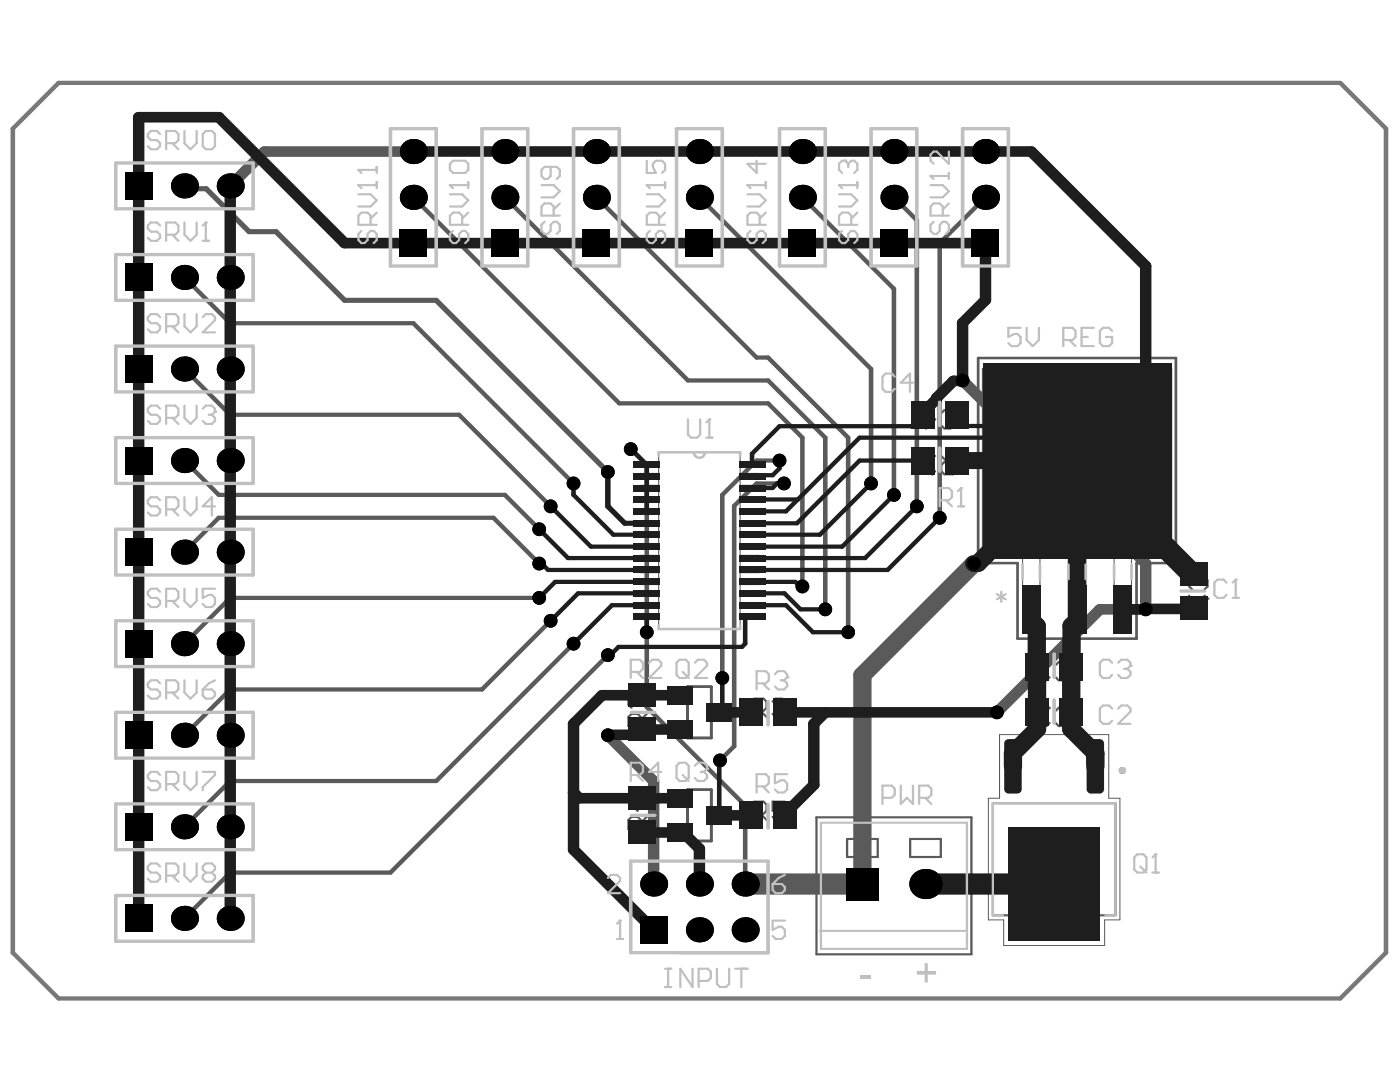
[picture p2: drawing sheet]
<svg xmlns="http://www.w3.org/2000/svg" width="279mm" height="216mm" viewBox="0 0 279 216" stroke-linecap="round" stroke-linejoin="round" font-family="sans-serif">
<path d="M195.2 71.4h39.5v41h-7.9v15h-23.7v-15h-7.9zM196.2 73.6h37.5v36.6h-37.5z" fill="none" stroke="#5a5a5a" stroke-width=".53"/>
<g fill="none" stroke="#5a5a5a" stroke-width=".2">
<path d="M131.5 92.2h-3.8v1.1h3.8M131.5 94.5h-3.8v1.1h3.8M131.5 96.8h-3.8v1.1h3.8M131.5 99.1h-3.8v1.1h3.8M131.5 90.3h16.2v35.2h-16.2zM138.5 90.3a1.1 1.1 0 0 0 1.1 1.1 1.1 1.1 0 0 0 1.1-1.1M147.7 99.1h3.8v1.1h-3.8M147.7 96.8h3.8v1.1h-3.8M147.7 94.5h3.8v1.1h-3.8M147.7 92.2h3.8v1.1h-3.8M131.5 101.5h-3.8v1.1h3.8M131.5 103.9h-3.8v1.1h3.8"/>
<path d="M131.5 106.2h-3.8v1h3.8M131.5 108.5h-3.8v1.1h3.8M131.5 110.8h-3.8v1.1h3.8M131.5 113.2h-3.8v1.1h3.8M131.5 115.6h-3.8v1.1h3.8M131.5 117.8h-3.8v1.1h3.8M147.7 117.8h3.8v1.1h-3.8M147.7 115.6h3.8v1.1h-3.8M147.7 113.2h3.8v1.1h-3.8M147.7 110.8h3.8v1.1h-3.8M147.7 108.5h3.8v1.1h-3.8M147.7 106.2h3.8v1h-3.8"/>
<path d="M147.7 103.9h3.8v1.1h-3.8M147.7 101.5h3.8v1.1h-3.8M131.5 122.5h-3.8v1.1h3.8M131.5 120.2h-3.8v1.1h3.8M147.7 122.5h3.8v1.1h-3.8M147.7 120.2h3.8v1.1h-3.8M199.5 146.6h21.8v12.7h2.2v24.3h-3.1v5.1h-20.1v-5.1h-3v-24.3h2.2z"/>
</g>
<path d="M237.3 118.8v1.3M237.3 119.5h3.7M237.9 117.6l-.6-.6v-1.2l.6-.6h2.5l.6 .6v1.2l-.6 .6M162.9 163.1h31v27.3h-31zM169.1 167.4h6.1v3.6h-6.1zM181.6 167.4h6.2v3.6h-6.2zM198.1 160.3h24.5v22.3h-24.5z" fill="none" stroke="#5a5a5a" stroke-width=".44"/>
<circle cx="224" cy="153.7" r=".36" fill="none" stroke="#5a5a5a" stroke-width=".69"/>
<circle cx="241" cy="119.5" r=".22" fill="#5a5a5a"/>
<path d="M185.4 91h1.2M186 91v3.6M187.8 91l1.3 1.2M190.3 91v3.6h-1.8l-.7-.6v-1.2l.7-.6h1.8M240.4 118.8l.6 .7" fill="none" stroke="#5a5a5a" stroke-width=".44"/>
<circle cx="186" cy="94.6" r=".22" fill="#5a5a5a"/>
<path d="M184.8 81.9v3.6l1.8-1.8h-2.4M186.6 94l-.6 .6M187.8 82.5l.7-.6h1.2l.6 .6v2.4l-.6 .6h-1.2l-.7-.6M129.1 138.8v2.4l-2.5-2.4h-.6l-.6 .6v1.2l.6 .6M127.3 159.3v2.5l-1.9-1.8h3.7M127.9 144.9v-1.8l-.6-.7h-1.3l-.6 .7v1.8h3.7M129.1 142.4l-1.2 1.3M150.5 141.8h1.9l.6-.6v-1.2l-.6-.6h-1.9v3.7M151.8 141.8l1.2 1.3M154.2 140l.6-.6h1.2l.6 .6v.6M127.9 165.4v-1.8l-.6-.6h-1.3l-.6 .6v1.8h3.7M129.1 163l-1.2 1.2" fill="none" stroke="#5a5a5a" stroke-width=".44"/>
<circle cx="156.6" cy="140.6" r=".22" fill="#5a5a5a"/>
<path d="M207 134.5v.6l.6 .6h1.3l.6-.6M210.7 132.7l.6-.6h1.2l.6 .6v2.4l-.6 .6h-1.2l-.6-.6M155.4 141.2h.6M156 141.2l.6 .6v.6l-.6 .7h-1.2l-.6-.7M156.6 140.6l-.6 .6M156.6 160h-2.4v1.8l1.2-.6h.6l.6 .6v1.2l-.6 .6h-1.2l-.6-.6M207 141.2h2.5l-2.5 2.5v.6l.6 .6h1.3l.6-.6M210.7 141.8l.6-.6h1.2l.6 .6v2.5l-.6 .6h-1.2l-.6-.6M150.5 162.4h1.9l.6-.6v-1.2l-.6-.6h-1.9v3.6M151.8 162.4l1.2 1.2" fill="none" stroke="#5a5a5a" stroke-width=".44"/>
<circle cx="207" cy="134.5" r=".22" fill="#5a5a5a"/>
<path d="M207.6 133.9l-.6 .6M207.6 133.9h.6M209.5 132.7l-.6-.6h-1.3l-.6 .6v.6l.6 .6" fill="none" stroke="#5a5a5a" stroke-width=".44"/>
<g fill="#5a5a5a">
<path d="M134.9 165.3h2.1v1.6h-2.1z"/>
<path d="M134.9 158.5h2.1v1.6h-2.1z"/>
<path d="M134.9 144.7h2.1v1.6h-2.1z"/>
<path d="M134.9 137.9h2.1v1.7h-2.1z"/>
</g>
<path d="M137.2 137h4.8v10.3h-4.8zM137.2 157.6h4.8v10.2h-4.8z" fill="none" stroke="#5a5a5a" stroke-width=".53"/>
<path d="M196.2 73.6h37.5v36.6h-37.5zM204.1 110.2v15h3.4v-15M213.2 110.2v15h3.5v-15M222.3 110.2v15h3.5v-15" fill="none" stroke="#5a5a5a" stroke-width=".2"/>
<path d="M205.8 106.1l1.7 1.1M206.7 105.6v2.1M207.5 106.1l-1.7 1.1" fill="none" stroke="#5a5a5a" stroke-width=".44"/>
<path d="M2.6 25.7l9.1-9.2h255.8l9.1 9.2v164.4l-9.1 9.1h-255.8l-9.1-9.1z" fill="none" stroke="#787878" stroke-width=".88"/>
<path d="M36.8 37.1l.6 .6h3.8l8.5 8.5h5.4l13.7 13.7h18.3l34.2 34.3" fill="none" stroke="#5a5a5a" stroke-width="1.1"/>
<g fill="none" stroke="#5a5a5a" stroke-width=".88">
<path d="M82.5 39.4l41.1 41.1h29.7l6.8 6.8v29.7M100.8 39.4l36.5 36.5h16l11.4 11.4v34.3M119 39.4l32 31.9h2.3l16 16v38.9M139.6 39.4l34.2 34.2v22.9M160.1 39.4l18.3 18.2v41.2M178.4 39.4l4.6 4.5v57.1M196.7 39.4l-9.2 9.1v54.8M36.8 55.4l9.1 9.1h36.6l32 32M36.8 73.6l9.1 9.2h45.7l18.3 18.2M36.8 91.9l6.9 6.9h57.1l6.8 6.8M125.9 89.6l3.2 3.2v48.3l19.6 19.6v15.7M155.6 91.9h-4.6l-6.9 6.9v36.5"/>
<path d="M156.5 96.5h-5.5l-4.5 4.4v48l-2.8 2.8M36.8 110.2l6.9-6.9h54.8l9.1 9.2M107.6 119.3h-61.7l-9.1 9.1M109.9 123.9l-13.7 13.7h-50.3l-9.1 9.1M114.5 128.4l-27.4 27.4h-41.2l-9.1 9.2M121.3 130.7l-43.4 43.4h-32l-9.1 9.1"/>
</g>
<path d="M82.5 30.2h-29.7l-6.9 6.9M192.1 75.9l36.5 36.6v9.1h-9.1l-20.5 20.5M121.3 146.7l9.1 9.1v20.6" fill="none" stroke="#5a5a5a" stroke-width="2.2"/>
<path d="M194.4 112.5l-22.3 22.2v41.7" fill="none" stroke="#5a5a5a" stroke-width="3.5"/>
<path d="M148.7 176.4h23.4" fill="none" stroke="#5a5a5a" stroke-width="4.4"/>
<g fill="#000">
<circle cx="36.8" cy="37.1" r="2.6"/>
<circle cx="45.9" cy="37.1" r="2.6"/>
<circle cx="82.5" cy="39.4" r="2.6"/>
<circle cx="82.5" cy="30.2" r="2.6"/>
<circle cx="100.8" cy="30.2" r="2.6"/>
<circle cx="100.8" cy="39.4" r="2.6"/>
<circle cx="119" cy="30.2" r="2.6"/>
<circle cx="119" cy="39.4" r="2.6"/>
<circle cx="139.6" cy="39.4" r="2.6"/>
<circle cx="139.6" cy="30.2" r="2.6"/>
<circle cx="160.1" cy="39.4" r="2.6"/>
<circle cx="160.1" cy="30.2" r="2.6"/>
<circle cx="178.4" cy="30.2" r="2.6"/>
<circle cx="178.4" cy="39.4" r="2.6"/>
<circle cx="196.7" cy="30.2" r="2.6"/>
<circle cx="196.7" cy="39.4" r="2.6"/>
<circle cx="36.8" cy="55.4" r="2.6"/>
<circle cx="45.9" cy="55.4" r="2.6"/>
<circle cx="36.8" cy="73.6" r="2.6"/>
<circle cx="45.9" cy="73.6" r="2.6"/>
<circle cx="192.1" cy="75.9" r="1.37"/>
<circle cx="36.8" cy="91.9" r="2.6"/>
<circle cx="45.9" cy="91.9" r="2.6"/>
<circle cx="114.5" cy="96.5" r="1.37"/>
<circle cx="121.3" cy="94.2" r="1.37"/>
<circle cx="125.9" cy="89.6" r="1.37"/>
<circle cx="155.6" cy="91.9" r="1.37"/>
<circle cx="156.5" cy="96.5" r="1.37"/>
<circle cx="173.8" cy="96.5" r="1.37"/>
<circle cx="178.4" cy="98.8" r="1.37"/>
<circle cx="36.8" cy="110.2" r="2.6"/>
<circle cx="45.9" cy="110.2" r="2.6"/>
<circle cx="107.6" cy="105.6" r="1.37"/>
<circle cx="107.6" cy="119.3" r="1.37"/>
<circle cx="107.6" cy="112.5" r="1.37"/>
<circle cx="109.9" cy="101" r="1.37"/>
<circle cx="160.1" cy="117" r="1.37"/>
<circle cx="183" cy="101" r="1.37"/>
<circle cx="187.5" cy="103.3" r="1.37"/>
<circle cx="194.4" cy="112.5" r="1.37"/>
<circle cx="36.8" cy="128.4" r="2.6"/>
<circle cx="45.9" cy="128.4" r="2.6"/>
<circle cx="109.9" cy="123.9" r="1.37"/>
<circle cx="114.5" cy="128.4" r="1.37"/>
<circle cx="121.3" cy="130.7" r="1.37"/>
<circle cx="129.1" cy="126.2" r="1.37"/>
<circle cx="144.1" cy="135.3" r="1.37"/>
<circle cx="164.7" cy="121.6" r="1.37"/>
<circle cx="169.3" cy="126.2" r="1.37"/>
<circle cx="228.6" cy="121.6" r="1.37"/>
<circle cx="36.8" cy="146.7" r="2.6"/>
<circle cx="45.9" cy="146.7" r="2.6"/>
<circle cx="121.3" cy="146.7" r="1.37"/>
<circle cx="143.7" cy="151.7" r="1.37"/>
<circle cx="199" cy="142.1" r="1.37"/>
<circle cx="36.8" cy="165" r="2.6"/>
<circle cx="45.9" cy="165" r="2.6"/>
<circle cx="130.4" cy="176.4" r="2.6"/>
<circle cx="139.6" cy="176.4" r="2.6"/>
<circle cx="148.7" cy="176.4" r="2.6"/>
<circle cx="184.7" cy="176.4" r="3.1"/>
<circle cx="36.8" cy="183.2" r="2.6"/>
<circle cx="45.9" cy="183.2" r="2.6"/>
<circle cx="139.6" cy="185.5" r="2.6"/>
<circle cx="148.7" cy="185.5" r="2.6"/>
</g>
<g fill="#000">
<path d="M25 34.4h5.4v5.4h-5.4z" fill-rule="evenodd"/>
<path d="M25 52.7h5.4v5.4h-5.4z" fill-rule="evenodd"/>
<path d="M79.8 45.8h5.4v5.4h-5.4z" fill-rule="evenodd"/>
<path d="M98.1 45.8h5.4v5.4h-5.4z" fill-rule="evenodd"/>
<path d="M116.3 45.8h5.4v5.4h-5.4z" fill-rule="evenodd"/>
<path d="M136.9 45.8h5.4v5.4h-5.4z" fill-rule="evenodd"/>
<path d="M157.4 45.8h5.4v5.4h-5.4z" fill-rule="evenodd"/>
<path d="M175.7 45.8h5.4v5.4h-5.4z" fill-rule="evenodd"/>
<path d="M194 45.8h5.4v5.4h-5.4z" fill-rule="evenodd"/>
<path d="M25 70.9h5.4v5.4h-5.4z" fill-rule="evenodd"/>
<path d="M25 89.2h5.4v5.4h-5.4z" fill-rule="evenodd"/>
<path d="M25 107.5h5.4v5.4h-5.4z" fill-rule="evenodd"/>
<path d="M25 125.7h5.4v5.4h-5.4z" fill-rule="evenodd"/>
<path d="M25 144h5.4v5.4h-5.4z" fill-rule="evenodd"/>
<path d="M25 162.3h5.4v5.4h-5.4z" fill-rule="evenodd"/>
<path d="M168.9 173.2h6.4v6.4h-6.4z" fill-rule="evenodd"/>
<path d="M25 180.6h5.4v5.3h-5.4z" fill-rule="evenodd"/>
<path d="M127.7 182.8h5.4v5.4h-5.4z" fill-rule="evenodd"/>
</g>
<path d="M129.1 92.7v2.3M129.1 99.7v2.3M107.6 112.5h.5l1.3 1.2M123.4 129.1l-1.6 1.6h-.5" fill="none" stroke="#1e1e1e" stroke-width=".88"/>
<path d="M114.5 158.1l1.1 1.2M121.4 146.6l-.1 .1" fill="none" stroke="#1e1e1e" stroke-width="2.2"/>
<circle cx="135.6" cy="145.6" r="1.1" fill="#1e1e1e"/>
<g fill="none" stroke="#1e1e1e" stroke-width=".88">
<path d="M114.5 96.5v2.3l7.9 7.9h6.7M125.9 89.6l3.2 3.1M129.1 95v4.7M150.1 99.7h9.1M155.6 91.9v1.6l-1.4 1.3h-3.9l-.2 .2M156.5 96.5h-1.4l-.9 .9h-4.1M173.8 96.5l-10.2 10.2h-13.5M178.4 98.8l-10.3 10.3h-18M184.1 83.1l-1.9 1.9h-.4h-26.2l-5.5 5.5v2.2M184.1 91.9h-12.5l-12.6 12.5h-8.9M191 82.8v.3l1.8 1.9h14.5l6.9 6.9M209.6 87.3h-38l-14.8 14.7h-6.7"/>
<path d="M107.6 105.6l5.8 5.8h15.7M109.4 113.7h19.7M109.9 101l8 8.1h11.2M129.1 116.1h-18.3l-3.2 3.2M129.1 118.4h-13.7l-5.5 5.5M150.1 116.1h8.6l.9 .9h.5M150.1 118.4h6.5l3.2 3.2h4.9M183 101l-10.3 10.4h-22.6M187.5 103.3l-10.4 10.4h-27M129.1 123v3.2M129.1 120.8h-7l-7.6 7.6M144.1 135.3v6.2l-.6 .6"/>
<path d="M150.1 120.8h6.8l5.4 5.4h7M150.1 123h-1.2l-.2 .2v5.2l-.6 .7h-24.7M143.7 151.7l-.2 .2v10.8"/>
</g>
<path d="M45.9 37.1v146.1M82.5 30.2h123.3l22.8 22.9v24.4l-14.4 14.4M184.1 83.1v-.7l6.2-6.4 1.8-.1v-11.5l4.6-4.5v-11.4h-127.9l-25.1-25.1h-16v159.8M135.6 138.7h-15.4l-5.7 5.7v25.1l15.9 16M238.2 121.4l-.1 .1h-9.4l-4.6 .2M115.6 159.3h20M135.6 145.6h-7.4l-1.1 1h-5.7M143.5 142.1h6.4M156.7 142.1h42.3M164.7 142.1l-2.3 2.3v12.2l-5.7 5.7v.4M128.2 166.1h8.1l3.3 3.2v7.1M143.5 162.7h6.4" fill="none" stroke="#1e1e1e" stroke-width="2.2"/>
<path d="M191 91.9h23.2l.7 .7M214.9 92.6v31.2l-1.1 1.1v20.6l4.8 4.8v2.6M214.9 92.6l-19.8 19.9h-.7M205.8 121.7v2.1l1.1 1.1 .1 20.6-4.8 4.8v2.6" fill="none" stroke="#1e1e1e" stroke-width="3.5"/>
<path d="M214.9 92.6l16.6 16.6h1l5.4 5.3h.3M184.7 176.4h25.7" fill="none" stroke="#1e1e1e" stroke-width="4.4"/>
<path d="M121.3 94.2v6.8l3.4 3.4h4.4" fill="none" stroke="#1e1e1e" stroke-width="1.1"/>
<g fill="#000">
<circle cx="36.8" cy="37.1" r="2.6"/>
<circle cx="45.9" cy="37.1" r="2.6"/>
<circle cx="82.5" cy="39.4" r="2.6"/>
<circle cx="82.5" cy="30.2" r="2.6"/>
<circle cx="100.8" cy="30.2" r="2.6"/>
<circle cx="100.8" cy="39.4" r="2.6"/>
<circle cx="119" cy="30.2" r="2.6"/>
<circle cx="119" cy="39.4" r="2.6"/>
<circle cx="139.6" cy="39.4" r="2.6"/>
<circle cx="139.6" cy="30.2" r="2.6"/>
<circle cx="160.1" cy="39.4" r="2.6"/>
<circle cx="160.1" cy="30.2" r="2.6"/>
<circle cx="178.4" cy="30.2" r="2.6"/>
<circle cx="178.4" cy="39.4" r="2.6"/>
<circle cx="196.7" cy="30.2" r="2.6"/>
<circle cx="196.7" cy="39.4" r="2.6"/>
<circle cx="36.8" cy="55.4" r="2.6"/>
<circle cx="45.9" cy="55.4" r="2.6"/>
<circle cx="36.8" cy="73.6" r="2.6"/>
<circle cx="45.9" cy="73.6" r="2.6"/>
<circle cx="192.1" cy="75.9" r="1.37"/>
<circle cx="36.8" cy="91.9" r="2.6"/>
<circle cx="45.9" cy="91.9" r="2.6"/>
<circle cx="114.5" cy="96.5" r="1.37"/>
<circle cx="121.3" cy="94.2" r="1.37"/>
<circle cx="125.9" cy="89.6" r="1.37"/>
<circle cx="155.6" cy="91.9" r="1.37"/>
<circle cx="156.5" cy="96.5" r="1.37"/>
<circle cx="173.8" cy="96.5" r="1.37"/>
<circle cx="178.4" cy="98.8" r="1.37"/>
<circle cx="36.8" cy="110.2" r="2.6"/>
<circle cx="45.9" cy="110.2" r="2.6"/>
<circle cx="107.6" cy="105.6" r="1.37"/>
<circle cx="107.6" cy="119.3" r="1.37"/>
<circle cx="107.6" cy="112.5" r="1.37"/>
<circle cx="109.9" cy="101" r="1.37"/>
<circle cx="160.1" cy="117" r="1.37"/>
<circle cx="183" cy="101" r="1.37"/>
<circle cx="187.5" cy="103.3" r="1.37"/>
<circle cx="194.4" cy="112.5" r="1.37"/>
<circle cx="36.8" cy="128.4" r="2.6"/>
<circle cx="45.9" cy="128.4" r="2.6"/>
<circle cx="109.9" cy="123.9" r="1.37"/>
<circle cx="114.5" cy="128.4" r="1.37"/>
<circle cx="121.3" cy="130.7" r="1.37"/>
<circle cx="129.1" cy="126.2" r="1.37"/>
<circle cx="144.1" cy="135.3" r="1.37"/>
<circle cx="164.7" cy="121.6" r="1.37"/>
<circle cx="169.3" cy="126.2" r="1.37"/>
<circle cx="228.6" cy="121.6" r="1.37"/>
<circle cx="36.8" cy="146.7" r="2.6"/>
<circle cx="45.9" cy="146.7" r="2.6"/>
<circle cx="121.3" cy="146.7" r="1.37"/>
<circle cx="143.7" cy="151.7" r="1.37"/>
<circle cx="199" cy="142.1" r="1.37"/>
<circle cx="36.8" cy="165" r="2.6"/>
<circle cx="45.9" cy="165" r="2.6"/>
<circle cx="130.4" cy="176.4" r="2.6"/>
<circle cx="139.6" cy="176.4" r="2.6"/>
<circle cx="148.7" cy="176.4" r="2.6"/>
<circle cx="184.7" cy="176.4" r="3.1"/>
<circle cx="36.8" cy="183.2" r="2.6"/>
<circle cx="45.9" cy="183.2" r="2.6"/>
<circle cx="139.6" cy="185.5" r="2.6"/>
<circle cx="148.7" cy="185.5" r="2.6"/>
</g>
<g fill="#000">
<path d="M25 34.4h5.4v5.4h-5.4z" fill-rule="evenodd"/>
<path d="M25 52.7h5.4v5.4h-5.4z" fill-rule="evenodd"/>
<path d="M79.8 45.8h5.4v5.4h-5.4z" fill-rule="evenodd"/>
<path d="M98.1 45.8h5.4v5.4h-5.4z" fill-rule="evenodd"/>
<path d="M116.3 45.8h5.4v5.4h-5.4z" fill-rule="evenodd"/>
<path d="M136.9 45.8h5.4v5.4h-5.4z" fill-rule="evenodd"/>
<path d="M157.4 45.8h5.4v5.4h-5.4z" fill-rule="evenodd"/>
<path d="M175.7 45.8h5.4v5.4h-5.4z" fill-rule="evenodd"/>
<path d="M194 45.8h5.4v5.4h-5.4z" fill-rule="evenodd"/>
<path d="M25 70.9h5.4v5.4h-5.4z" fill-rule="evenodd"/>
<path d="M25 89.2h5.4v5.4h-5.4z" fill-rule="evenodd"/>
<path d="M25 107.5h5.4v5.4h-5.4z" fill-rule="evenodd"/>
<path d="M25 125.7h5.4v5.4h-5.4z" fill-rule="evenodd"/>
<path d="M25 144h5.4v5.4h-5.4z" fill-rule="evenodd"/>
<path d="M25 162.3h5.4v5.4h-5.4z" fill-rule="evenodd"/>
<path d="M168.9 173.2h6.4v6.4h-6.4z" fill-rule="evenodd"/>
<path d="M25 180.6h5.4v5.3h-5.4z" fill-rule="evenodd"/>
<path d="M127.7 182.8h5.4v5.4h-5.4z" fill-rule="evenodd"/>
</g>
<g fill="#1e1e1e">
<path d="M201.3 147.5h1.7l.9 .9v9.1l-.9 .8h-1.7l-.9-.8v-9.1z" fill-rule="evenodd"/>
<path d="M217.7 147.5h1.8l.8 .9v9.1l-.8 .8h-1.8l-.8-.8v-9.1z" fill-rule="evenodd"/>
<path d="M222.3 116.8h3.6v9.7h-3.6z" fill-rule="evenodd"/>
<path d="M133.1 164.3h5v3.6h-5z" fill-rule="evenodd"/>
<path d="M125.5 163.8h5.4v4.6h-5.4z" fill-rule="evenodd"/>
<path d="M133.1 157.5h5v3.6h-5z" fill-rule="evenodd"/>
<path d="M125.5 156.9h5.4v4.7h-5.4z" fill-rule="evenodd"/>
<path d="M133.1 143.8h5v3.6h-5z" fill-rule="evenodd"/>
<path d="M126.4 122.4h5.3v1.3h-5.3z" fill-rule="evenodd"/>
<path d="M126.4 120.1h5.3v1.3h-5.3z" fill-rule="evenodd"/>
<path d="M126.4 115.5h5.3v1.2h-5.3z" fill-rule="evenodd"/>
<path d="M126.4 113.1h5.3v1.3h-5.3z" fill-rule="evenodd"/>
<path d="M126.4 108.4h5.3v1.3h-5.3z" fill-rule="evenodd"/>
<path d="M126.4 106.1h5.3v1.2h-5.3z" fill-rule="evenodd"/>
<path d="M126.4 101.4h5.3v1.3h-5.3z" fill-rule="evenodd"/>
<path d="M126.4 99h5.3v1.3h-5.3z" fill-rule="evenodd"/>
<path d="M126.4 94.4h5.3v1.2h-5.3z" fill-rule="evenodd"/>
<path d="M126.4 92.1h5.3v1.3h-5.3z" fill-rule="evenodd"/>
<path d="M141 140.3h5.1v3.6h-5.1z" fill-rule="evenodd"/>
<path d="M141 160.9h5.1v3.6h-5.1z" fill-rule="evenodd"/>
<path d="M125.5 143.2h5.4v4.7h-5.4z" fill-rule="evenodd"/>
<path d="M126.4 117.8h5.3v1.2h-5.3z" fill-rule="evenodd"/>
<path d="M126.4 110.7h5.3v1.3h-5.3z" fill-rule="evenodd"/>
<path d="M126.4 103.8h5.3v1.3h-5.3z" fill-rule="evenodd"/>
<path d="M126.4 96.7h5.3v1.3h-5.3z" fill-rule="evenodd"/>
<path d="M154.4 139.4h4.6v5.4h-4.6z" fill-rule="evenodd"/>
<path d="M154.4 160h4.6v5.4h-4.6z" fill-rule="evenodd"/>
<path d="M204.6 139.4h4.7v5.4h-4.7z" fill-rule="evenodd"/>
<path d="M204.6 130.3h4.7v5.4h-4.7z" fill-rule="evenodd"/>
<path d="M204 116.8h3.6v9.7h-3.6z" fill-rule="evenodd"/>
<path d="M188.6 89.2h4.7v5.4h-4.7z" fill-rule="evenodd"/>
<path d="M188.6 80.1h4.7v5.4h-4.7z" fill-rule="evenodd"/>
<path d="M211.5 139.4h4.6v5.4h-4.6z" fill-rule="evenodd"/>
<path d="M211.5 130.3h4.6v5.4h-4.6z" fill-rule="evenodd"/>
<path d="M213.1 116.8h3.7v9.7h-3.7z" fill-rule="evenodd"/>
<path d="M133.1 136.9h5v3.6h-5z" fill-rule="evenodd"/>
<path d="M125.5 136.4h5.4v4.7h-5.4z" fill-rule="evenodd"/>
<path d="M147.4 120.1h5.3v1.3h-5.3z" fill-rule="evenodd"/>
<path d="M147.4 122.4h5.3v1.3h-5.3z" fill-rule="evenodd"/>
<path d="M235.5 112.2h5.4v4.7h-5.4z" fill-rule="evenodd"/>
<path d="M147.4 113.1h5.3v1.3h-5.3z" fill-rule="evenodd"/>
<path d="M147.4 115.5h5.3v1.2h-5.3z" fill-rule="evenodd"/>
<path d="M147.4 106.1h5.3v1.2h-5.3z" fill-rule="evenodd"/>
<path d="M147.4 108.4h5.3v1.3h-5.3z" fill-rule="evenodd"/>
<path d="M147.4 99h5.3v1.3h-5.3z" fill-rule="evenodd"/>
<path d="M147.4 101.4h5.3v1.3h-5.3z" fill-rule="evenodd"/>
<path d="M147.4 92.1h5.3v1.3h-5.3z" fill-rule="evenodd"/>
<path d="M147.4 94.4h5.3v1.2h-5.3z" fill-rule="evenodd"/>
<path d="M147.5 139.4h4.7v5.4h-4.7z" fill-rule="evenodd"/>
<path d="M147.5 160h4.7v5.4h-4.7z" fill-rule="evenodd"/>
<path d="M235.5 119h5.4v4.7h-5.4z" fill-rule="evenodd"/>
<path d="M147.4 110.7h5.3v1.3h-5.3z" fill-rule="evenodd"/>
<path d="M147.4 117.8h5.3v1.2h-5.3z" fill-rule="evenodd"/>
<path d="M181.8 89.2h4.7v5.4h-4.7z" fill-rule="evenodd"/>
<path d="M181.8 80.1h4.7v5.4h-4.7z" fill-rule="evenodd"/>
<path d="M147.4 96.7h5.3v1.3h-5.3z" fill-rule="evenodd"/>
<path d="M147.4 103.8h5.3v1.3h-5.3z" fill-rule="evenodd"/>
<path d="M196.1 72.4h37.7v39h-37.7z" fill-rule="evenodd"/>
<path d="M201.2 165h18.3v22.8h-18.3z" fill-rule="evenodd"/>
</g>
<g fill="#1e1e1e">
<path d="M200.4 148.4h.9zM200.7 147.7l.6-.2v.9h-.9z"/>
<path d="M201.3 157.5v.8zM200.4 157.5h.9v.8a.87 .87 0 0 1-.9-.8z"/>
<path d="M203 157.5h.9zM203 157.5h.9a.87 .87 0 0 1-.9 .8z"/>
<path d="M203 147.5v.9zM203 147.5a.87 .87 0 0 1 .9 .9h-.9z"/>
<path d="M216.9 148.4h.8zM217.1 147.7l.6-.2v.9h-.8z"/>
<path d="M217.7 157.5v.8zM216.9 157.5h.8v.8a.87 .87 0 0 1-.8-.8z"/>
<path d="M219.5 157.5h.8zM219.5 157.5h.8a.87 .87 0 0 1-.8 .8z"/>
<path d="M219.5 147.5v.9zM219.5 147.5a.87 .87 0 0 1 .8 .9h-.8z"/>
</g>
<path d="M131.5 90.9v-.6h16.2v.6M204.1 112.6v3M207.5 112.6v3M213.2 112.6v3M216.7 112.6v3M222.3 112.6v3M225.8 112.6v3M131.5 124.9v.6h16.2v-.6" fill="none" stroke="#c0c0c0" stroke-width=".53"/>
<g fill="none" stroke="#c0c0c0" stroke-width=".69">
<path d="M23.1 32.5h27.4v9.2h-27.4zM77.9 25.7h9.2v27.4h-9.2zM96.2 25.7h9.1v27.4h-9.1zM114.5 25.7h9.1v27.4h-9.1zM135 25.7h9.1v27.4h-9.1zM155.6 25.7h9.1v27.4h-9.1zM173.8 25.7h9.2v27.4h-9.2zM192.1 25.7h9.1v27.4h-9.1zM23.1 50.8h27.4v9.1h-27.4zM23.1 69.1h27.4v9.1h-27.4zM23.1 87.3h27.4v9.2h-27.4zM187.5 80.2v4.7"/>
<path d="M187.5 89.4v4.7M23.1 105.6h27.4v9.1h-27.4zM235.7 117.9h4.7M23.1 123.9h27.4v9.1h-27.4zM153.3 140v4.7M210.4 130.5v4.7M210.4 139.6v4.7M23.1 142.1h27.4v9.2h-27.4zM126 142.1h4.7M23.1 160.4h27.4v9.1h-27.4zM23.1 178.7h27.4v9.1h-27.4zM125.9 171.8h27.4v18.3h-27.4z"/>
<path d="M126 162.7h4.7M153.3 160.5v4.7"/>
</g>
<path d="M163.8 164.2h29.2v25.1h-29.2zM163.7 185.7h29.1M200.1 182.6h-2v-22.3h24.5v22.3h-2" fill="none" stroke="#c0c0c0" stroke-width=".44"/>
<path d="M171.6 194.5h2.1v.7h-2.1z" fill="#c0c0c0"/>
<path d="M123.1 187.4h1.3M123.7 183.7v3.7" fill="none" stroke="#c0c0c0" stroke-width=".44"/>
<circle cx="123.7" cy="183.7" r=".22" fill="#c0c0c0"/>
<path d="M129.1 38.8h2.4l1.2 1.2-1.2 1.2h-2.4M129.1 36.9h3.6M132.7 36.3v1.3M129.7 46.1l-.6 .6v1.2l.6 .6h.6l.6-.6v-1.2l.6-.6h.6l.6 .6v1.2l-.6 .6M131.5 44.9v-1.9l-.6-.6h-1.2l-.6 .6v1.9h3.6M132.7 42.4l-1.2 1.2M121.3 175.2l.6-.6h1.2l.6 .6v.6l-2.4 2.4h2.4M123.7 183.7l-.6 .6" fill="none" stroke="#c0c0c0" stroke-width=".44"/>
<circle cx="129.1" cy="36.9" r=".22" fill="#c0c0c0"/>
<path d="M129.1 36.9l.6 .7M129.1 32.1v2.4h1.8l-.6-1.2v-.6l.6-.6h1.2l.6 .6v1.2l-.6 .6M149.2 38.8h2.4l1.2 1.2-1.2 1.2h-2.4M149.2 36.9h3.6M152.8 36.3v1.3M149.8 46.1l-.6 .6v1.2l.6 .6h.6l.6-.6v-1.2l.6-.6h.6l.6 .6v1.2l-.6 .6M151.6 44.9v-1.9l-.6-.6h-1.2l-.6 .6v1.9h3.6M152.8 42.4l-1.2 1.2" fill="none" stroke="#c0c0c0" stroke-width=".44"/>
<circle cx="149.2" cy="36.9" r=".22" fill="#c0c0c0"/>
<path d="M149.2 36.9l.6 .7M151 32.1v2.4l-1.8-1.8h3.6M185.7 36.9h2.4l1.3 1.3-1.3 1.2h-2.4M185.7 35.1h3.7M189.4 34.5v1.2M186.3 44.2l-.6 .7v1.2l.6 .6h.6l.6-.6v-1.2l.6-.7h.7l.6 .7v1.2l-.6 .6M188.1 43v-1.8l-.6-.6h-1.2l-.6 .6v1.8h3.7M189.4 40.6l-1.3 1.2" fill="none" stroke="#c0c0c0" stroke-width=".44"/>
<circle cx="185.7" cy="35.1" r=".22" fill="#c0c0c0"/>
<g fill="none" stroke="#c0c0c0" stroke-width=".44">
<path d="M185.7 35.1l.6 .6M189.4 30.2v2.5l-2.5-2.5h-.6l-.6 .7v1.2l.6 .6M137.3 83.7v3l.6 .6h1.2l.6-.6v-3M141 87.3h1.2M141.6 83.7v3.6M132.7 193.3h1.2M132.7 197h1.2M133.3 193.3v3.7M138.2 193.3v3.7l-2.4-3.7v3.7M139.4 195.7h1.9l.6-.6v-1.2l-.6-.6h-1.9v3.7M143.1 193.3v3l.6 .7h1.2l.6-.7v-3M146.7 193.3h2.5"/>
<path d="M148 193.3v3.7"/>
</g>
<circle cx="141.6" cy="83.7" r=".22" fill="#c0c0c0"/>
<path d="M141.6 83.7l-.6 .6" fill="none" stroke="#c0c0c0" stroke-width=".44"/>
<path d="M183 193.8h1.5v-1.6h.7v1.6h1.6v.7h-1.6v1.5h-.7v-1.5h-1.5z" fill="#c0c0c0"/>
<path d="M187.5 99.8h1.9l.6-.6v-1.2l-.6-.6h-1.9v3.6M188.8 99.8l1.2 1.2M191.8 97.4v3.6M191.2 101h1.2" fill="none" stroke="#c0c0c0" stroke-width=".44"/>
<circle cx="191.8" cy="97.4" r=".22" fill="#c0c0c0"/>
<path d="M191.8 97.4l-.6 .6M227 170.5h1.2l.6 .6v2.4l-.6 .6h-1.2l-.6-.6v-2.4zM227.6 172.9l1.2 1.2M230 174.1h1.2M230.6 170.5v3.6" fill="none" stroke="#c0c0c0" stroke-width=".44"/>
<circle cx="230.6" cy="170.5" r=".22" fill="#c0c0c0"/>
<path d="M71.5 38.8h2.5l1.2 1.2-1.2 1.2h-2.5M71.5 36.9h3.7M75.2 36.3v1.3M72.1 46.1l-.6 .6v1.2l.6 .6h.6l.7-.6v-1.2l.6-.6h.6l.6 .6v1.2l-.6 .6M74 44.9v-1.9l-.6-.6h-1.3l-.6 .6v1.9h3.7M75.2 42.4l-1.2 1.2M230.6 170.5l-.6 .6" fill="none" stroke="#c0c0c0" stroke-width=".44"/>
<circle cx="71.5" cy="36.9" r=".22" fill="#c0c0c0"/>
<path d="M71.5 36.9l.6 .7M71.5 33.9h3.7M75.2 33.3v1.2" fill="none" stroke="#c0c0c0" stroke-width=".44"/>
<circle cx="71.5" cy="33.9" r=".22" fill="#c0c0c0"/>
<path d="M71.5 33.9l.6 .6M108.1 36.9h2.4l1.2 1.3-1.2 1.2h-2.4M109.9 33.3v1.8l-.6 .6h-.6l-.6-.6v-1.2l.6-.6h2.4l.6 .6v1.2l-.6 .6M108.7 44.2l-.6 .7v1.2l.6 .6h.6l.6-.6v-1.2l.6-.7h.6l.6 .7v1.2l-.6 .6M110.5 43v-1.8l-.6-.6h-1.2l-.6 .6v1.8h3.6M111.7 40.6l-1.2 1.2M135.6 152.2h1.2l.6 .6v2.4l-.6 .6h-1.2l-.6-.6v-2.4zM136.2 154.6l1.2 1.2M138.7 152.8l.6-.6h1.2l.6 .6v.6" fill="none" stroke="#c0c0c0" stroke-width=".44"/>
<circle cx="141.1" cy="153.4" r=".22" fill="#c0c0c0"/>
<g fill="none" stroke="#c0c0c0" stroke-width=".44">
<path d="M167.4 38.8h2.5l1.2 1.2-1.2 1.2h-2.5M167.4 36.9h3.7M171.1 36.3v1.3M168.1 46.1l-.7 .6v1.2l.7 .6h.6l.6-.6v-1.2l.6-.6h.6l.6 .6v1.2l-.6 .6M169.9 44.9v-1.9l-.6-.6h-1.2l-.7 .6v1.9h3.7M171.1 42.4l-1.2 1.2M125.9 134.1h1.8l.6-.6v-1.3l-.6-.6h-1.8v3.7M127.1 134.1l1.2 1.2M129.5 132.2l.6-.6h1.3l.6 .6v.7l-2.5 2.4h2.5M135.6 131.6h1.2l.6 .6v2.5l-.6 .6h-1.2l-.6-.6v-2.5zM136.2 134.1l1.2 1.2M138.7 132.2l.6-.6h1.2l.6 .6v.7l-2.4 2.4h2.4"/>
<path d="M125.9 154.6h1.8l.6-.6v-1.2l-.6-.6h-1.8v3.6M127.1 154.6l1.2 1.2M132 154h-2.5l1.9-1.8v3.6M139.9 154h.6M140.5 154l.6 .6v.6l-.6 .6h-1.2l-.6-.6M141.1 153.4l-.6 .6M154.2 176.4h1.8l.6 .6v.6l-.6 .6h-1.2l-.6-.6zM156.6 174.6l-1.2 .6-1.2 1.2M156.6 183.7h-2.4v1.8l1.2-.6h.6l.6 .6v1.3l-.6 .6h-1.2l-.6-.6"/>
</g>
<circle cx="167.4" cy="36.9" r=".22" fill="#c0c0c0"/>
<path d="M167.4 36.9l.7 .7M168.7 32.1h-.6l-.7 .6v1.2l.7 .6" fill="none" stroke="#c0c0c0" stroke-width=".44"/>
<circle cx="168.7" cy="32.1" r=".22" fill="#c0c0c0"/>
<path d="M168.7 32.1l.6 .6M169.3 32.7v.6M169.3 32.7l.6-.6h.6l.6 .6v1.2l-.6 .6M199 118.5l1.7 1.1M199.8 118v2.1M200.7 118.5l-1.7 1.1M221.9 132.2l-.6-.6h-1.2l-.6 .6v2.5l.6 .6h1.2l.6-.6M223.2 132.2l.6-.6h1.2l.6 .6v.7M221.9 141.4l-.6-.6h-1.2l-.6 .6v2.4l.6 .6h1.2l.6-.6M223.2 141.4l.6-.6h1.2l.6 .6v.6l-2.4 2.4h2.4" fill="none" stroke="#c0c0c0" stroke-width=".44"/>
<circle cx="225.6" cy="132.9" r=".22" fill="#c0c0c0"/>
<path d="M244.8 116.3l-.6-.6h-1.2l-.6 .6v2.4l.6 .6h1.2l.6-.6M246 119.3h1.2M246.6 115.7v3.6M224.4 133.5h.6M225 133.5l.6 .6v.6l-.6 .6h-1.2l-.6-.6M225.6 132.9l-.6 .6" fill="none" stroke="#c0c0c0" stroke-width=".44"/>
<circle cx="246.6" cy="115.7" r=".22" fill="#c0c0c0"/>
<g fill="none" stroke="#c0c0c0" stroke-width=".44">
<path d="M31.9 26.7l-.6-.6h-1.2l-.6 .6v.6l.6 .7h1.2l.6 .6v.6l-.6 .6h-1.2l-.6-.6M33.2 28.6h1.8l.6-.6v-1.3l-.6-.6h-1.8v3.7M34.4 28.6l1.2 1.2M36.8 26.1v2.5l1.2 1.2 1.2-1.2v-2.5M41.1 26.1h1.2l.6 .6v2.5l-.6 .6h-1.2l-.6-.6v-2.5zM31.9 63.3l-.6-.6h-1.2l-.6 .6v.6l.6 .6h1.2l.6 .6v.6l-.6 .6h-1.2l-.6-.6M33.2 65.1h1.8l.6-.6v-1.2l-.6-.6h-1.8v3.6M34.4 65.1l1.2 1.2M36.8 62.7v2.4l1.2 1.2 1.2-1.2v-2.4M40.5 63.3l.6-.6h1.2l.6 .6v.6l-2.4 2.4h2.4M31.9 99.8l-.6-.6h-1.2l-.6 .6v.6l.6 .6h1.2l.6 .6v.7l-.6 .6h-1.2l-.6-.6M36.8 99.2v2.4l1.2 1.3 1.2-1.3v-2.4"/>
<path d="M33.2 101.6h1.8l.6-.6v-1.2l-.6-.6h-1.8v3.7M34.4 101.6l1.2 1.3M42.9 101h-2.4l1.8-1.8v3.7M246.6 115.7l-.6 .6M31.9 136.4l-.6-.7h-1.2l-.6 .7v.6l.6 .6h1.2l.6 .6v.6l-.6 .6h-1.2l-.6-.6M33.2 138.2h1.8l.6-.6v-1.2l-.6-.7h-1.8v3.7M34.4 138.2l1.2 1.2M36.8 135.7v2.5l1.2 1.2 1.2-1.2v-2.5M40.5 137.6h1.8l.6 .6v.6l-.6 .6h-1.2l-.6-.6zM42.9 135.7l-1.2 .7-1.2 1.2M151 136.4h1.8l.6-.7v-1.2l-.6-.6h-1.8v3.7M152.2 136.4l1.2 1.2"/>
<path d="M154.7 134.5l.6-.6h1.2l.6 .6v.6M176.1 159.2h1.8l.7-.6v-1.2l-.7-.6h-1.8v3.6M179.8 156.8v3.6l1.2-1.2 1.2 1.2v-3.6M183.4 159.2h1.9l.6-.6v-1.2l-.6-.6h-1.9v3.6M184.6 159.2l1.3 1.2M31.9 172.9l-.6-.6h-1.2l-.6 .6v.6l.6 .6h1.2l.6 .6v.6l-.6 .6h-1.2l-.6-.6M33.2 174.7h1.8l.6-.6v-1.2l-.6-.6h-1.8v3.6M34.4 174.7l1.2 1.2M36.8 172.3v2.4l1.2 1.2 1.2-1.2v-2.4M41.1 174.1l-.6-.6v-.6l.6-.6h1.2l.6 .6v.6l-.6 .6M41.1 174.1h1.2M41.1 174.1l-.6 .6v.6l.6 .6h1.2l.6-.6v-.6l-.6-.6"/>
</g>
<circle cx="157.1" cy="135.1" r=".22" fill="#c0c0c0"/>
<g fill="none" stroke="#c0c0c0" stroke-width=".44">
<path d="M31.9 81.5l-.6-.6h-1.2l-.6 .6v.7l.6 .6h1.2l.6 .6v.6l-.6 .6h-1.2l-.6-.6M33.2 83.4h1.8l.6-.6v-1.3l-.6-.6h-1.8v3.7M34.4 83.4l1.2 1.2M36.8 80.9v2.5l1.2 1.2 1.2-1.2v-2.5M40.5 81.5l.6-.6h1.2l.6 .6v.7M31.9 118.1l-.6-.6h-1.2l-.6 .6v.6l.6 .6h1.2l.6 .6v.6l-.6 .6h-1.2l-.6-.6M33.2 119.9h1.8l.6-.6v-1.2l-.6-.6h-1.8v3.6M34.4 119.9l1.2 1.2M36.8 117.5v2.4l1.2 1.2 1.2-1.2v-2.4M42.9 117.5h-2.4v1.8l1.2-.6h.6l.6 .6v1.2l-.6 .6h-1.2l-.6-.6M155.9 135.7h.6M156.5 135.7l.6 .7v.6l-.6 .6h-1.2l-.6-.6"/>
<path d="M157.1 135.1l-.6 .6M31.9 154.6l-.6-.6h-1.2l-.6 .6v.6l.6 .6h1.2l.6 .7v.6l-.6 .6h-1.2l-.6-.6M33.2 156.5h1.8l.6-.7v-1.2l-.6-.6h-1.8v3.7M34.4 156.5l1.2 1.2M36.8 154v2.5l1.2 1.2 1.2-1.2v-2.5M40.5 154h2.4v.6l-2.4 2.5v.6"/>
</g>
<circle cx="42.9" cy="82.2" r=".22" fill="#c0c0c0"/>
<path d="M89.8 38.8h2.4l1.3 1.2-1.3 1.2h-2.4M89.8 36.9h3.7M93.5 36.3v1.3M90.4 46.1l-.6 .6v1.2l.6 .6h.6l.6-.6v-1.2l.6-.6h.6l.7 .6v1.2l-.7 .6M92.2 44.9v-1.9l-.6-.6h-1.2l-.6 .6v1.9h3.7M93.5 42.4l-1.3 1.2M41.7 82.8h.6M42.3 82.8l.6 .6v.6l-.6 .6h-1.2l-.6-.6M42.9 82.2l-.6 .6" fill="none" stroke="#c0c0c0" stroke-width=".44"/>
<circle cx="89.8" cy="36.9" r=".22" fill="#c0c0c0"/>
<path d="M89.8 36.9l.6 .7M89.8 32.7l.6-.6h2.4l.7 .6v1.2l-.7 .6h-2.4l-.6-.6zM31.9 45l-.6-.6h-1.2l-.6 .6v.6l.6 .6h1.2l.6 .6v.6l-.6 .7h-1.2l-.6-.7M33.2 46.8h1.8l.6-.6v-1.2l-.6-.6h-1.8v3.7M34.4 46.8l1.2 1.3M36.8 44.4v2.4l1.2 1.3 1.2-1.3v-2.4M40.5 48.1h1.2M41.1 44.4v3.7" fill="none" stroke="#c0c0c0" stroke-width=".44"/>
<circle cx="41.1" cy="44.4" r=".22" fill="#c0c0c0"/>
<g fill="none" stroke="#c0c0c0" stroke-width=".44">
<path d="M41.1 44.4l-.6 .6M178.6 75.2l-.7-.7h-1.2l-.6 .7v2.4l.6 .6h1.2l.7-.6M182.2 76.4h-2.4l1.8-1.9v3.7M203.7 65.4h-2.5v1.8l1.3-.6h.6l.6 .6v1.3l-.6 .6h-1.2l-.7-.6M204.9 65.4v2.4l1.2 1.3 1.2-1.3v-2.4M212.2 67.8h1.8l.6-.6v-1.2l-.6-.6h-1.8v3.7M213.4 67.8l1.2 1.3M215.9 67.2h1.2M218.3 65.4h-2.4v3.7h2.4M221.9 66l-.6-.6h-1.2l-.6 .6v2.5l.6 .6h1.2l.6-.6v-1.3h-1.2M151 156.9h1.8l.6-.6v-1.2l-.6-.6h-1.8v3.6M152.2 156.9l1.2 1.2"/>
<path d="M157.1 154.5h-2.4v1.8l1.2-.6h.6l.6 .6v1.2l-.6 .6h-1.2l-.6-.6"/>
</g>
<path d="M138.5 90.3a1.1 1.1 0 0 0 1.1 1.1 1.1 1.1 0 0 0 1.1-1.1" fill="none" stroke="#c0c0c0" stroke-width=".53"/>
<circle cx="224" cy="153.7" r=".36" fill="none" stroke="#c0c0c0" stroke-width=".69"/>
</svg>
